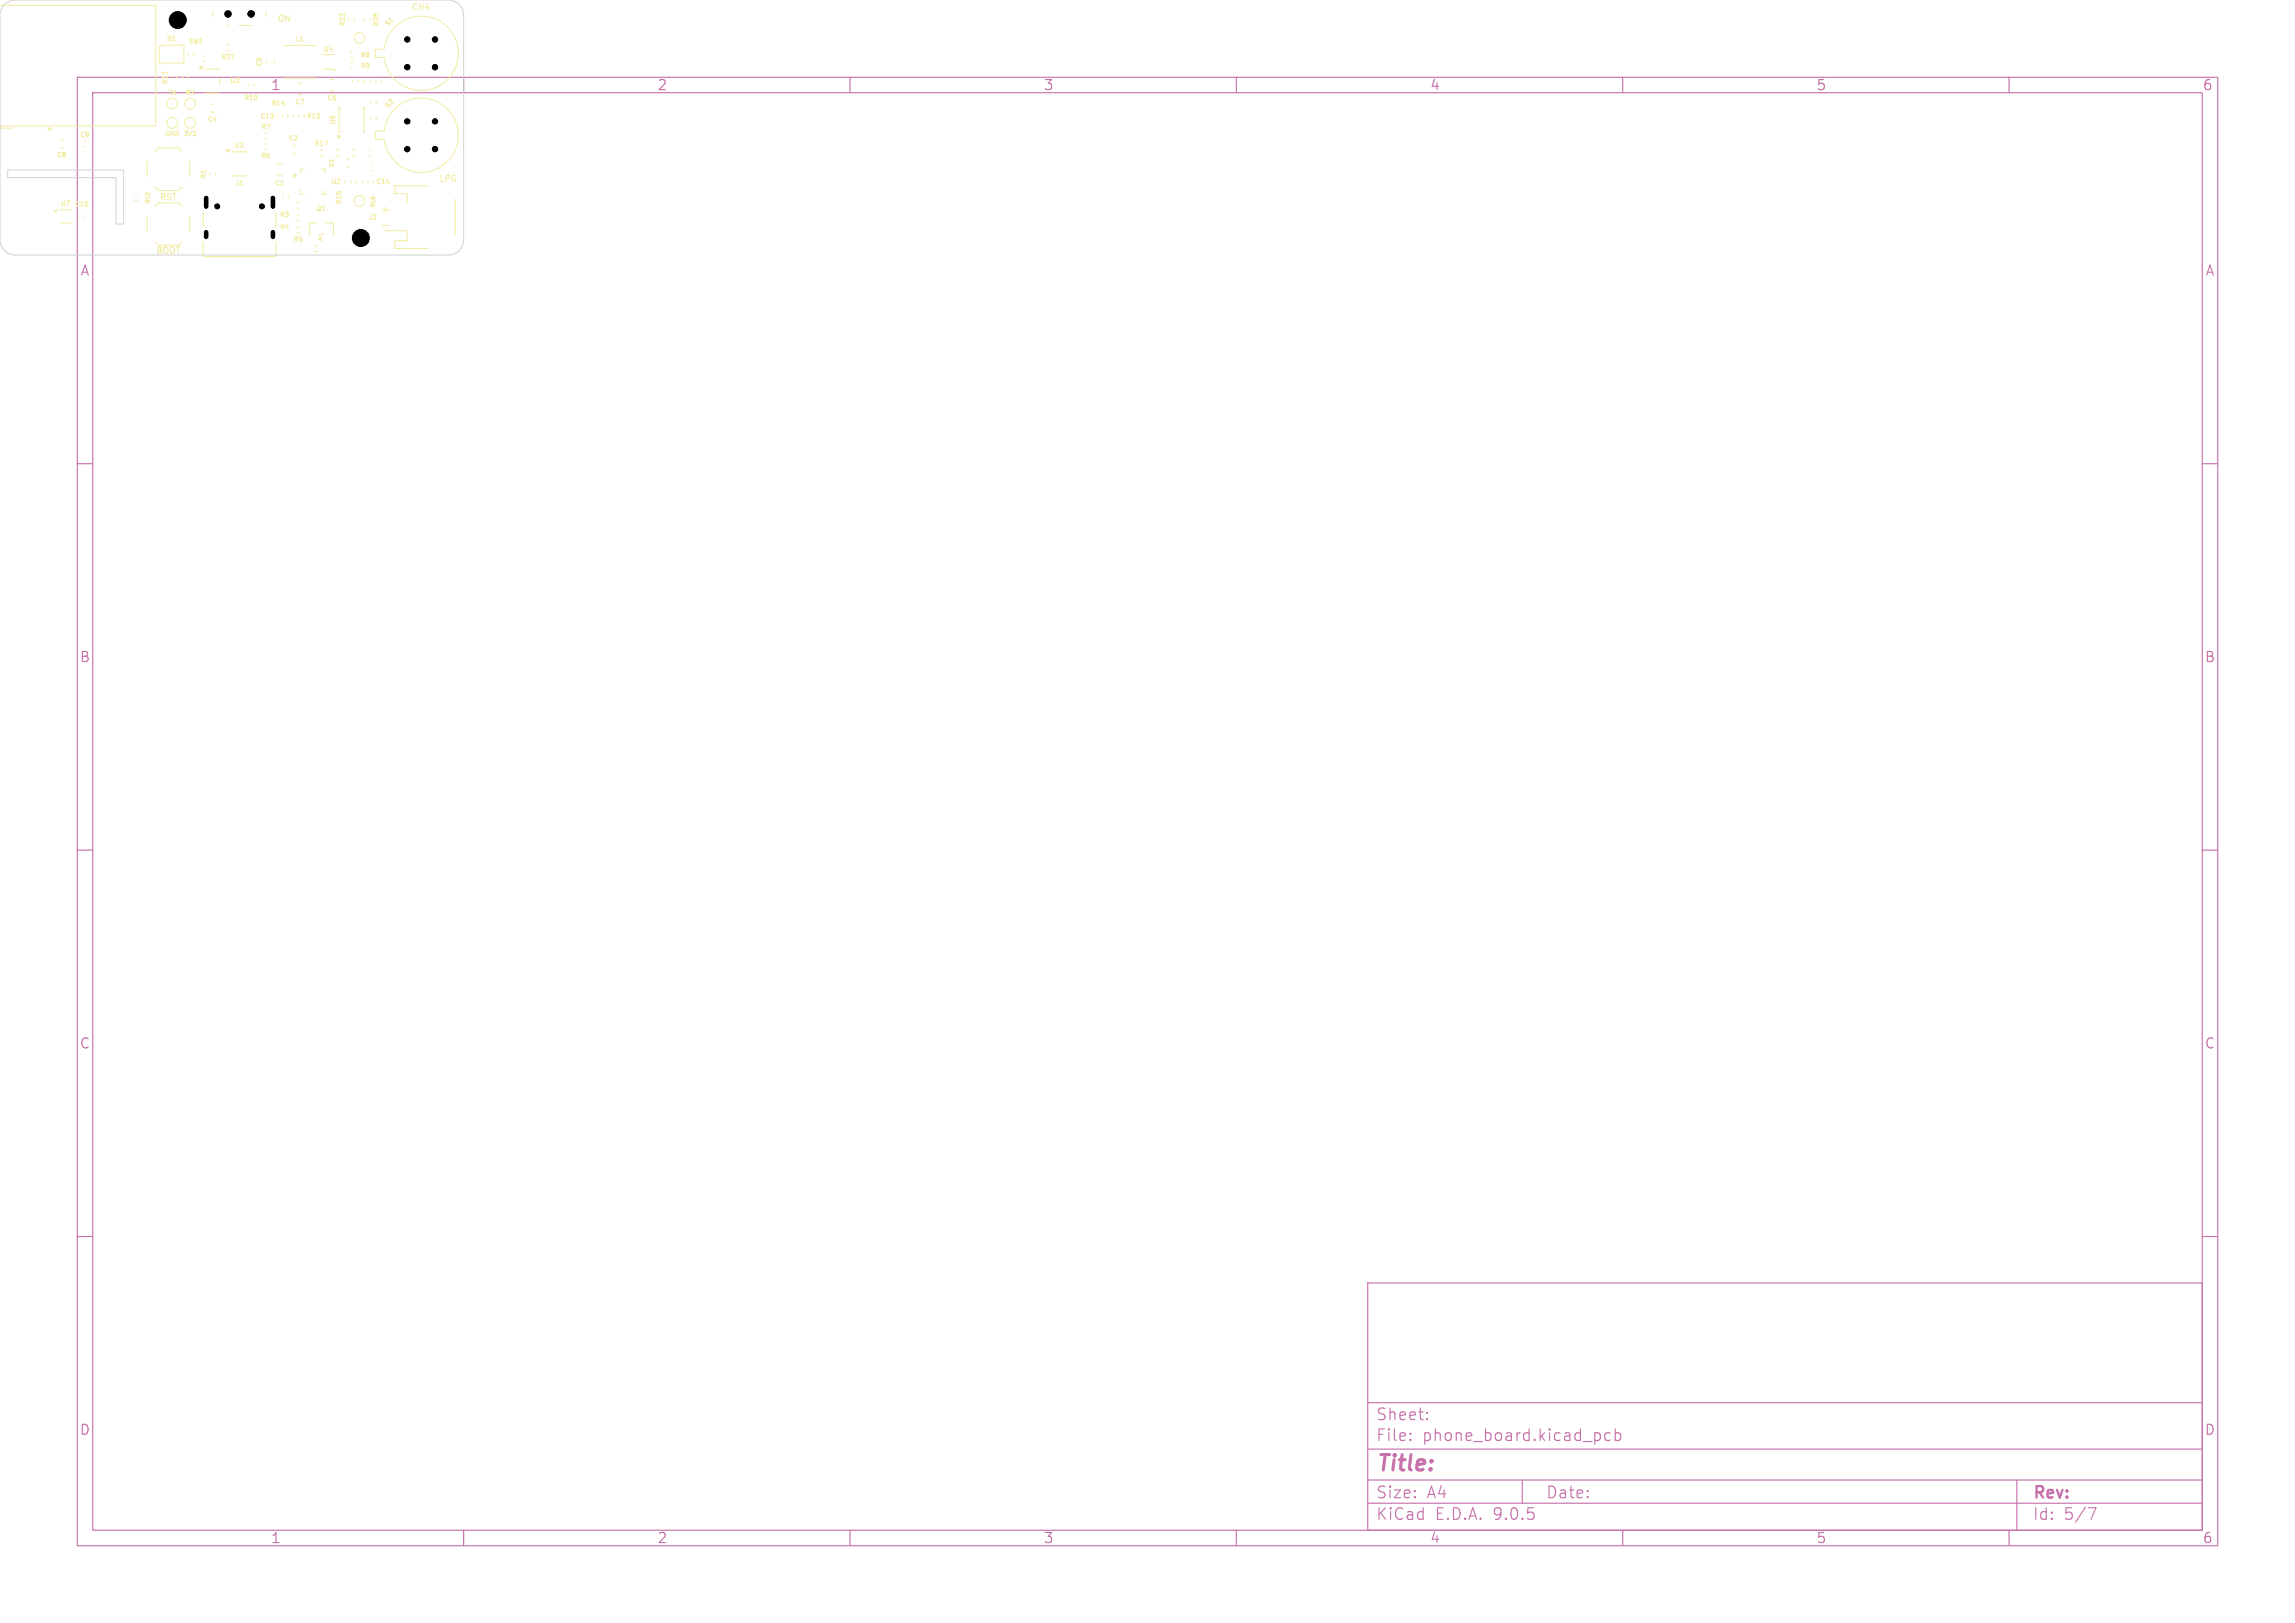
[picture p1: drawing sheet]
<svg xmlns="http://www.w3.org/2000/svg" width="297mm" height="210mm" viewBox="0 0 297 210" stroke-linecap="round" stroke-linejoin="round" font-family="sans-serif">
<defs><g id="words">
<text font-size="2.8" fill="#c872ab" x="178" y="190.9">Title:</text>
<g font-size="2.1" fill="#c872ab">
<text x="178" y="184">Sheet:</text>
<text x="178" y="186.7">File:</text>
<text x="184.1" y="186.7">phone_board.kicad_pcb</text>
<text x="178" y="196.9">KiCad</text>
<text x="178" y="194.1">Size:</text>
<text x="184.7" y="194.1">A4</text>
<text x="185.7" y="196.9">E.D.A.</text>
<text x="193.3" y="196.9">9.0.5</text>
<text x="200" y="194.1">Date:</text>
<text x="263" y="194.3">Rev:</text>
<text x="263" y="196.9">Id:</text>
<text x="267.1" y="196.9">5/7</text>
</g>
<g font-size="1.8" fill="#c872ab">
<text x="35" y="11.9">1</text>
<text x="85" y="11.9">2</text>
<text x="135" y="11.9">3</text>
<text x="185" y="11.9">4</text>
<text x="235" y="11.9">5</text>
<text x="285" y="11.9">6</text>
<text x="10.3" y="35.9">A</text>
<text x="285.4" y="35.9">A</text>
<text x="10.3" y="85.9">B</text>
<text x="285.3" y="85.9">B</text>
<text x="10.3" y="135.9">C</text>
<text x="285.3" y="135.9">C</text>
<text x="10.3" y="185.9">D</text>
<text x="285.3" y="185.9">D</text>
<text x="35" y="199.9">1</text>
<text x="85" y="199.9">2</text>
<text x="135" y="199.9">3</text>
<text x="185" y="199.9">4</text>
<text x="235" y="199.9">5</text>
<text x="285" y="199.9">6</text>
</g>
<text font-size="1.4" fill="#f2eda1" x="49.2" y="27.8">+</text>
<g font-size="1.1" fill="#f2eda1">
<text x="35.9" y="3">ON</text>
<text x="53.2" y="1.5">CH4</text>
<text x="56.8" y="23.7">LPG</text>
<text x="20.6" y="26.1">RST</text>
<text x="20.2" y="33">BOOT</text>
</g>
<g font-size=".8" fill="#f2eda1">
<text x="21.5" y="5.5">D1</text>
<text x="24.4" y="5.8">SW1</text>
<text x="38.2" y="5.5">L1</text>
<text x="44.8" y="3.5" transform="rotate(-90 44.8 3.5)">R22</text>
<text x="49.1" y="3.5" transform="rotate(-90 49.1 3.5)">R25</text>
<text x="50.2" y="3.6" transform="rotate(-45 50.2 3.6)">S1</text>
<text x="21.8" y="11" transform="rotate(-90 21.8 11)">R11</text>
<text x="28.5" y="7.8">R27</text>
<text x="29.7" y="10.9">U3</text>
<text x="34" y="8.7" transform="rotate(-90 34 8.7)">C5</text>
<text x="41.8" y="6.8">U4</text>
<text x="46.6" y="8.9">R9</text>
<text x="46.6" y="7.5">R8</text>
<text x="10.3" y="17.9">C9</text>
<text x="21.3" y="17.7">GND 3V3</text>
<text x="21.7" y="12.4">TX</text>
<text x="23.9" y="12.4">RX</text>
<text x="26.8" y="15.9">C4</text>
<text x="31.5" y="13.1">R10</text>
<text x="33.7" y="15.4">C13</text>
<text x="33.7" y="16.9">R7</text>
<text x="35" y="13.8">R14</text>
<text x="38.1" y="13.6">C7</text>
<text x="39.6" y="15.4">R13</text>
<text x="42.3" y="13.1">C6</text>
<text x="43.5" y="16.2" transform="rotate(-90 43.5 16.2)">U6</text>
<text x="50.2" y="14.2" transform="rotate(-45 50.2 14.2)">S2</text>
<text x="7.3" y="20.5">C8</text>
<text x="26.8" y="23.2" transform="rotate(-90 26.8 23.2)">R1</text>
<text x="30.3" y="19.3">U1</text>
<text x="33.7" y="20.6">R6</text>
<text x="37.3" y="18.3">C2</text>
<text x="40.6" y="19">R17</text>
<text x="42.8" y="23.9">U2</text>
<text x="48.6" y="23.9">C14</text>
<text x="7.8" y="26.8">U7</text>
<text x="9.6" y="26.8">C15</text>
<text x="30.4" y="24.1">J1</text>
<text x="35.5" y="24.1">C1</text>
<text x="36.2" y="28.2">R3</text>
<text x="36.2" y="29.8">R4</text>
<text x="40.9" y="27.4">Q1</text>
<text x="44.3" y="26.5" transform="rotate(-90 44.3 26.5)">R15</text>
<text x="47.6" y="28.5">J2</text>
<text x="37.9" y="31.4">R5</text>
</g>
<g font-size=".7" fill="#f2eda1">
<text x="43.3" y="21.7" transform="rotate(-90 43.3 21.7)">C3</text>
<text x="19.5" y="26.4" transform="rotate(-90 19.5 26.4)">R12</text>
<text x="48.6" y="26.9" transform="rotate(-90 48.6 26.9)">R16</text>
</g>
</g></defs>
<g fill="none" stroke="#c872ab" stroke-width=".15">
<path d="M10 10h277v190h-277zM12 12h273v186h-273zM60 10v2M110 10v2M160 10v2M210 10v2M260 10v2M10 60h2M285 60h2M10 110h2M285 110h2M10 160h2"/>
<path d="M177 166h108v32h-108zM285 160h2M60 198v2M110 198v2M160 198v2M177 194.5h108M177 191.5h108M177 187.5h108M177 181.5h108M182.5 186.3h.1l-.1 .1M182.5 186.3v.1M182.5 185.5v.1"/>
<path d="M182.5 185.5h.1l-.1 .1M184.7 183.6v.1M184.7 183.6h-.1l.1 .1M184.7 182.8v.1M184.7 182.8h-.1l.1 .1M197 191.5v3M207 185.5l.1 .2v.4l-.1 .2M208.4 185.5l-.4-.1-.3 .3v.4l.1 .2 .2 .1 .4-.1M209 185.5l.5-.1 .2 .3v.4l-.1 .2-.1 .1-.5-.1M209 184.9v1.5M210 198v2M260 198v2"/>
<path d="M261 191.5v6.5M270.2 195.1h1l-.6 1.5"/>
</g>
<path d="M49.5 29.2h.8" fill="none" stroke="#f2eda1" stroke-width=".15"/>
<g fill="none" stroke="#f2eda1" stroke-width=".13">
<path d="M-.1 16.6h1.8M0 .7h20.1v15.6h-20.2M7.9 18.1h.2M7.9 19.1h.2M10.9 18.2h.2M10.9 19h.2M20 19.6l.5-.4h2.6l.4 .4M20.6 6.2l.3-.3h2.9v2.3h-3.2zM21.6 9.2v.4M22.1 9.8v.4M22.9 9.8v.4M23.6 9.9v.2"/>
<path d="M24.3 6.9v.2M24.4 9.9v.2M25.1 6.9v.2M26.3 7.2h.2M26.3 8h.2M26.6 9h1.8M26.6 12h1.8M27.4 13.5h.2M27.4 14.5h.2M27.6 1.4v.8M28.4 10.1v.8M29.3 5.8h.4"/>
<path d="M29.3 6.6h.4M29.4 3.3h.2M30.1 19.7h1.8M30.9 3.3h1.7M32.1 10.8v.4M32.9 10.8v.4M34.2 19.4h.4M34.2 17.2h.4M34.2 18h.4M34.2 18.6h.4M34.4 1.4v.8M34.5 7.9v.2"/>
<path d="M35.5 7.9v.2M35.8 14.9v.2M36.6 14.9v.2M36.7 5.9h4.2M36.7 10.1h4.2M37.2 14.8v.4M37.9 18.8h.2M37.9 19.8h.2M38 14.8v.4M38.5 10.8h.6M38.5 12.2h.6M38.6 14.8v.4"/>
<path d="M39.4 14.8v.4M41.4 19.4h.4M41.8 7.1h1.4M41.8 8.9h1.1M42.7 10.3h.6M42.7 11.7h.6M43.5 19.4h.4M44.1 13.9h-.2v3.2h.2M45.1 2.3v.4M45.3 8.1h.4M45.3 8.9h.4M45.3 6.7h.4"/>
<path d="M45.3 7.5h.4M45.6 10.3v.4M45.6 19.4h.4M45.9 2.3v.4M46.4 10.3v.4M46.9 13.9h.2v3.2h-.2M47.1 2.3v.4M47.1 10.3v.4M47.8 19.4h.2M47.9 2.3v.4M47.9 10.3v.4M47.9 13.1v.4"/>
<path d="M47.9 15.1v.4M48.6 10.4v.2M48.7 13.1v.4M48.7 15.1v.4M49.4 10.4v.2M51 14.2a4.8 4.8 0 0 1 7.5 .7 4.8 4.8 0 0 1-2.4 7.1 4.8 4.8 0 0 1-6.4-4h-1.1v-1h1.1a4.8 4.8 0 0 1 1.3-2.8zM51 3.6a4.8 4.8 0 0 1 7.5 .7 4.8 4.8 0 0 1-2.4 7.1 4.8 4.8 0 0 1-6.4-4h-1.1v-1h1.1a4.8 4.8 0 0 1 1.3-2.8zM7.7 27.1h1.5M7.7 28.9h1.5M10.2 27.9v.2M11 27.9v.2M17.4 25.2h.4"/>
<path d="M17.4 26h.4M19 20.9v2M19 28v2M20 26.7l.5-.4h2.6l.4 .4M20 31.3l.5 .5h2.6l.4-.5M20 24.2l.5 .5h2.6l.4-.5M24.5 20.9v2M24.5 28v2M26.3 27.4v2M26.3 31.3v1.9h9.4v-1.9M27.1 22.3v.4M27.9 22.3v.4"/>
<path d="M30.1 22.7h1.8M35.7 27.4v2M35.9 22.7h.6M35.9 21.3h.6M36.6 25.3v.4M37.4 25.3v.4M38.4 29.4h.4M38.4 30.2h.4M38.4 26.2h.4M38.4 27h.4M38.4 27.8h.4M38.4 28.6h.4"/>
<path d="M38.9 24.6v.5h.5M39.4 21.9h-.5v.5M40.7 31.8h.4M40.7 32.6h.4M41 28.8h-1l.1 1.6M41.2 30.4h.8M41.4 20.1h.4M41.6 21.9h.5v.5M42.1 24.6v.5h-.5M42.2 28.8h1l-.1 1.6M43.5 20.1h.4M44.6 23.3v.4"/>
<path d="M44.9 20.6h.2M44.9 21.6h.2M45.4 23.3v.4M45.6 20.1h.4M46.1 23.3v.4M46.9 23.3v.4M47.6 23.4v.2M47.8 20.1h.2M47.9 21.3h.2M47.9 22.1h.2M48.4 23.4v.2M49.8 29.9h2.9v1.2h-1.6v1.1h4.2"/>
<path d="M55.3 24h-4.2v1.1h1.6v1.2M58.9 25.8v4.6"/>
<circle cx="22.3" cy="15.9" r=".7"/>
<circle cx="22.3" cy="13.4" r=".7"/>
<circle cx="24.6" cy="15.9" r=".7"/>
<circle cx="24.6" cy="13.4" r=".7"/>
<circle cx="46.5" cy="4.9" r=".7"/>
<circle cx="46.5" cy="26" r=".7"/>
</g>
<g fill="#f2eda1" stroke="#f2eda1" stroke-width=".13">
<path d="M41.2 30.9l.3-.2v.4z"/>
<path d="M7 27.4l.3-.3v.3z"/>
<path d="M6.4 16.5l.2 .3h-.4z"/>
<path d="M43.7 17.4l.4 .3-.4 .2z"/>
<path d="M29.3 19.4h.5l-.3 .3z"/>
<path d="M38 22.5l.4 .3-.4 .2z"/>
<path d="M43.2 8.9l.2 .2h-.3z"/>
<path d="M25.8 8.7h.5l-.3 .3z"/>
</g>
<path d="M.6 .6a2 2 0 0 1 1.4-.6h56a2 2 0 0 1 2 2v29a2 2 0 0 1-2 2h-56a2 2 0 0 1-2-2v-29a2 2 0 0 1 .6-1.4zM1 22h15v7h-1v-6h-14z" fill="none" stroke="#d0d2cd" stroke-width=".13"/>
<g fill="#000" stroke="#000" stroke-width=".13">
<circle cx="23" cy="2.6" r="1.1"/>
<circle cx="29.5" cy="1.8" r=".42"/>
<circle cx="32.5" cy="1.8" r=".42"/>
<circle cx="52.7" cy="19.3" r=".35"/>
<circle cx="52.7" cy="5.1" r=".35"/>
<circle cx="52.7" cy="15.7" r=".35"/>
<circle cx="52.7" cy="8.7" r=".35"/>
<circle cx="56.3" cy="19.3" r=".35"/>
<circle cx="56.3" cy="5.1" r=".35"/>
<circle cx="56.3" cy="15.7" r=".35"/>
<circle cx="56.3" cy="8.7" r=".35"/>
<circle cx="28.1" cy="26.7" r=".32"/>
<circle cx="33.9" cy="26.7" r=".32"/>
<circle cx="46.7" cy="30.8" r="1.1"/>
</g>
<path d="M26.7 25.6v1.1M26.7 30.1v.6M35.3 25.6v1.1M35.3 30.1v.6" fill="none" stroke="#000" stroke-width=".6"/>
<use href="#words"/>
</svg>
